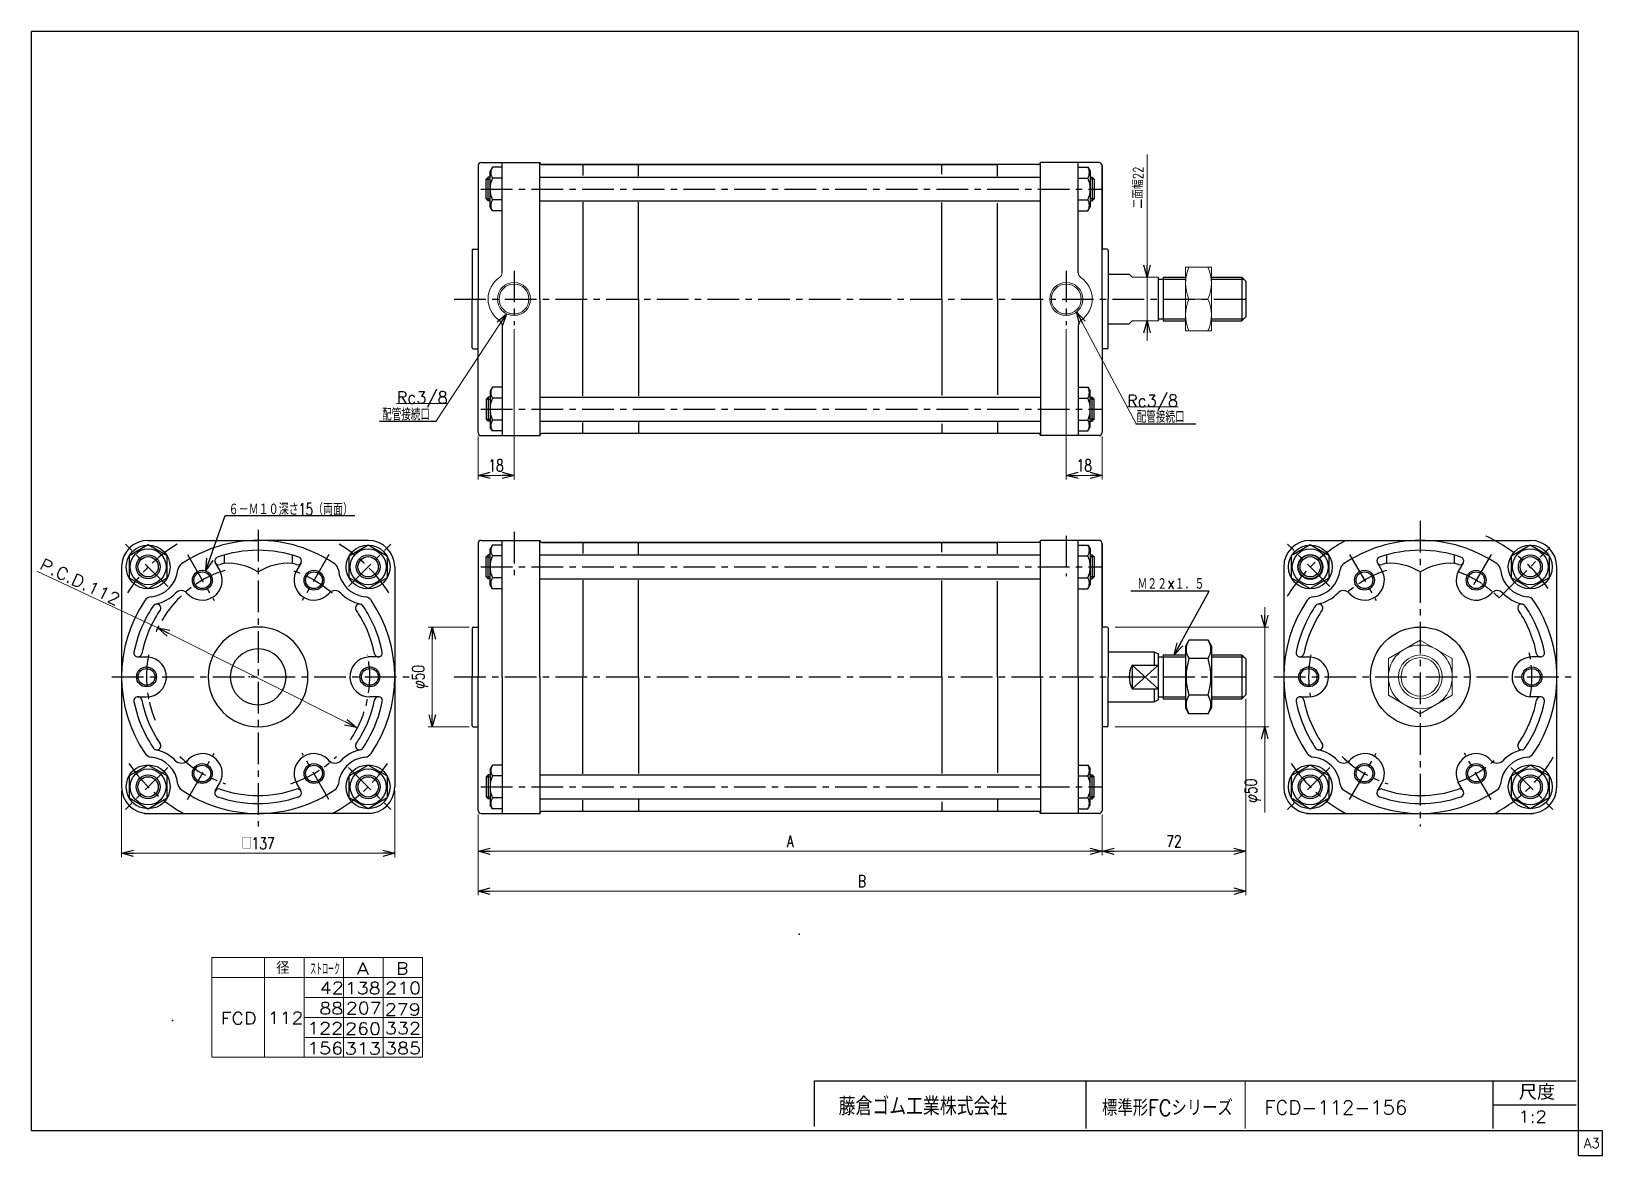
# Model space of a CAD drawing. Header units: millimetres. Extents: x -380 to 408, y -281 to 283.
import ezdxf
from ezdxf.enums import TextEntityAlignment as Align

# ---------------------------------------------------------------- set-up
doc = ezdxf.new("R2010")
doc.units = ezdxf.units.MM
doc.header["$LTSCALE"] = 0.5
doc.header["$PDSIZE"] = 1
doc.linetypes.add('CENTER', pattern=[50.8, 31.75, -6.35, 6.35, -6.35])
doc.layers.add('ZUWAKU', color=7, linetype='Continuous')
doc.styles.add('FdaStyle0', font='txt.shx', dxfattribs={"width": 0.75, "bigfont": 'bigfont'})
doc.dimstyles.new('DaDimRotatedStyle', dxfattribs={"dimtxt": 6, "dimasz": 6.000004, "dimexe": 2, "dimexo": 2, "dimgap": 2, "dimtad": 3, "dimdsep": 46, "dimtxsty": 'FdaStyle0', "dimblk1": 'OPEN30', "dimblk2": 'OPEN30', "dimsah": 1, "dimcen": 0.09, "dimclrd": 4, "dimclre": 4, "dimclrt": 4, "dimadec": 0, "dimazin": 2, "dimtfac": 1, "dimtdec": 4, "dimtmove": 0, "dimatfit": 0, "dimfxl": 1, "dimarcsym": 0})

msp = doc.modelspace()

# ---------------------------------------------------------------- texts
at = {"color": 4, "style": 'FdaStyle0'}
for s, height, width, p, p2 in [('配管接続口', 6, 0.666667, (-204.108, 87.819), (-180.108, 87.819)), ('配管接続口', 6, 0.666667, (174.34, 86.636), (198.34, 86.636)), ('６－Ｍ１０深さ15（両面）', 6, 0.684211, (-281.103, 40.238), (-218.703, 40.238)), ('Ｍ２２×１．５', 6, 0.666667, (174.716, 2.825), (208.316, 2.825)), ('   径', 6, 0.952381, (-274.593, -189.868), (-250.593, -189.868)), ('ストローク', 6, 0.416667, (-240.223, -190.371), (-225.223, -190.371)), ('標準形FCシリーズ', 8, 0.727273, (156.944, -261.052), (222.544, -261.052)), ('FCD-112-156', 7, 0.822989, (238.406, -260.377), (310.006, -260.377)), ('1:2', 6, 0.8, (365.693, -264.477), (380.093, -264.477))]:
    msp.add_text(s, height=height, dxfattribs=dict(at, width=width)).set_placement(p, p2, align=Align.FIT)
at = {"color": 4, "style": 'FdaStyle0', "width": 0.8}
msp.add_text('P.C.D.112', height=6, rotation=-25.543512, dxfattribs=at).set_placement((-376.401, 13.457), (-337.424, -5.171), align=Align.FIT)
at = {"color": 4, "style": 'FdaStyle0'}
for s, p, p2 in [('A', (-216.77, -190.124), (-210.77, -190.124)), ('B', (-196.973, -190.124), (-190.973, -190.124)), ('42', (-235.364, -199.776), (-223.364, -199.776)), ('138', (-222.823, -200.003), (-204.823, -200.003)), ('210', (-202.576, -199.911), (-184.576, -199.911)), ('88', (-235.621, -210.124), (-223.621, -210.124)), ('207', (-222.331, -209.979), (-204.331, -209.979)), ('279', (-202.745, -210.657), (-184.745, -210.657)), ('FCD', (-285.075, -215.124), (-267.075, -215.124)), ('112', (-261.616, -214.871), (-243.616, -214.871)), ('122', (-241.675, -220.124), (-223.675, -220.124)), ('260', (-222.677, -220.325), (-204.677, -220.325)), ('332', (-202.621, -220.124), (-184.621, -220.124)), ('156', (-241.675, -230.124), (-223.675, -230.124)), ('313', (-222.761, -230.325), (-204.761, -230.325)), ('385', (-202.621, -230.124), (-184.621, -230.124))]:
    msp.add_text(s, height=6, dxfattribs=at).set_placement(p, p2, align=Align.FIT)
at = {"layer": 'ZUWAKU', "color": 4, "style": 'FdaStyle0'}
for s, height, width, p, p2 in [('藤倉ゴム工業株式会社', 9, 0.652778, (24.849, -260.792), (109.449, -260.792)), ('尺度', 7.6, 0.749175, (366.053, -253.037), (384.213, -253.037))]:
    msp.add_text(s, height=height, dxfattribs=dict(at, width=width)).set_placement(p, p2, align=Align.FIT)
at = {"layer": 'ZUWAKU', "color": 7, "style": 'FdaStyle0', "width": 0.8}
msp.add_text('A3', height=5, dxfattribs=at).set_placement((398.615, -277.25), (406.615, -277.25), align=Align.FIT)

# ---------------------------------------------------------------- blocks, each defined once
blk = doc.blocks.new('_OPEN30')
at = {"color": 0, "linetype": 'ByBlock', "lineweight": -2}
for p, q in [((-1, 0.267949), (0, 0)), ((0, 0), (-1, -0.267949)), ((0, 0), (-1, 0))]:
    blk.add_line(p, q, dxfattribs=at)
blk = doc.blocks.new('DC_GROUP_Φ112_1')
at = {"color": 4, "linetype": 'Continuous', "lineweight": 25}
for p, q in [((200.54, -22.37), (198.83, -25.34)), ((210.11, -22.37), (200.54, -22.37)), ((210.11, -22.37), (211.83, -25.34)), ((198.83, -25.34), (198.83, -56.34)), ((211.83, -25.34), (211.83, -56.34)), ((210.11, -31.6), (200.54, -31.6)), ((210.11, -50.08), (200.54, -50.08)), ((200.54, -59.32), (198.83, -56.34)), ((210.11, -59.32), (200.54, -59.32)), ((210.11, -59.32), (211.83, -56.34))]:
    blk.add_line(p, q, dxfattribs=at)
for centre, radius, start, end in [((207.29, -26.98), 8.18, 145.61111, 214.38889), ((203.36, -26.98), 8.18, 325.61111, 34.38889), ((229.69, -40.84), 30.57, 162.41111, 197.58889), ((180.97, -40.84), 30.57, 342.41112, 17.5889), ((207.29, -54.7), 8.18, 145.61111, 214.38889), ((203.36, -54.7), 8.18, 325.61111, 34.38889)]:
    blk.add_arc(centre, radius, start, end, dxfattribs=at)
blk = doc.blocks.new('DC_GROUP_Φ112_2')
at = {"color": 4, "linetype": 'Continuous', "lineweight": 25}
for p, q in [((-321.47, 25.37), (-330.97, 19.89)), ((-311.97, 19.89), (-321.47, 25.37)), ((-330.97, 19.89), (-330.97, 8.92)), ((-311.97, 8.92), (-311.97, 19.89)), ((-330.97, 8.92), (-321.47, 3.43)), ((-321.47, 3.43), (-311.97, 8.92))]:
    blk.add_line(p, q, dxfattribs=at)
for radius in [9, 6, 5.1]:
    blk.add_circle((-321.47, 14.4), radius, dxfattribs=at)
blk = doc.blocks.new('DC_GROUP_Φ112_3')
at = {"color": 4, "linetype": 'Continuous', "lineweight": 25}
for p, q in [((-220.61, 19.89), (-211.11, 25.37)), ((-211.11, 25.37), (-201.61, 19.89)), ((-220.61, 8.92), (-220.61, 19.89)), ((-201.61, 19.89), (-201.61, 8.92)), ((-211.11, 3.43), (-220.61, 8.92)), ((-201.61, 8.92), (-211.11, 3.43))]:
    blk.add_line(p, q, dxfattribs=at)
for radius in [9, 6, 5.1]:
    blk.add_circle((-211.11, 14.4), radius, dxfattribs=at)
blk = doc.blocks.new('DC_GROUP_Φ112_4')
at = {"color": 4, "linetype": 'Continuous', "lineweight": 25}
for p, q in [((-148.83, 25.33), (-149.96, 23.36)), ((-143.96, 25.33), (-148.83, 25.33)), ((-149.96, 5.36), (-149.96, 23.36)), ((-143.96, 19.84), (-148.83, 19.84)), ((-143.96, 8.87), (-148.83, 8.87)), ((-148.83, 3.39), (-149.96, 5.36)), ((-143.96, 3.39), (-148.83, 3.39))]:
    blk.add_line(p, q, dxfattribs=at)
for centre, radius, start, end in [((-144.08, 22.59), 5.48, 150.00001, 209.99999), ((-136.17, 14.36), 13.8, 156.57346, 203.42654), ((-144.08, 6.13), 5.48, 150.00001, 209.99999)]:
    blk.add_arc(centre, radius, start, end, dxfattribs=at)
blk = doc.blocks.new('DC_GROUP_Φ112_5')
at = {"color": 4, "linetype": 'Continuous', "lineweight": 25}
for p, q in [((145.04, 25.33), (149.9, 25.33)), ((149.9, 25.33), (151.04, 23.36)), ((145.04, 19.84), (149.9, 19.84)), ((151.04, 23.36), (151.04, 5.36)), ((145.04, 8.87), (149.9, 8.87)), ((145.04, 3.39), (149.9, 3.39)), ((149.9, 3.39), (151.04, 5.36))]:
    blk.add_line(p, q, dxfattribs=at)
for centre, radius, start, end in [((145.15, 22.59), 5.48, 330.00001, 29.99999), ((137.24, 14.36), 13.8, 336.57346, 23.42654), ((145.15, 6.13), 5.48, 330.00001, 29.99999)]:
    blk.add_arc(centre, radius, start, end, dxfattribs=at)
blk = doc.blocks.new('DC_GROUP_Φ112_6')
at = {"color": 4, "linetype": 'Continuous', "lineweight": 25}
for p, q in [((-148.83, 104.5), (-149.96, 102.53)), ((-149.96, 102.53), (-149.96, 84.53)), ((-143.96, 104.5), (-148.83, 104.5)), ((-143.96, 99.01), (-148.83, 99.01)), ((-143.96, 88.04), (-148.83, 88.04)), ((-148.83, 82.56), (-149.96, 84.53)), ((-143.96, 82.56), (-148.83, 82.56))]:
    blk.add_line(p, q, dxfattribs=at)
for centre, radius, start, end in [((-144.08, 101.76), 5.48, 150.00001, 209.99999), ((-136.17, 93.53), 13.8, 156.57346, 203.42654), ((-144.08, 85.3), 5.48, 150.00001, 209.99999)]:
    blk.add_arc(centre, radius, start, end, dxfattribs=at)
blk = doc.blocks.new('DC_GROUP_Φ112_7')
at = {"color": 4, "linetype": 'Continuous', "lineweight": 25}
for p, q in [((145.04, 104.5), (149.9, 104.5)), ((149.9, 104.5), (151.04, 102.53)), ((151.04, 84.53), (151.04, 102.53)), ((145.04, 99.01), (149.9, 99.01)), ((145.04, 88.04), (149.9, 88.04)), ((145.04, 82.56), (149.9, 82.56)), ((149.9, 82.56), (151.04, 84.53))]:
    blk.add_line(p, q, dxfattribs=at)
for centre, radius, start, end in [((145.15, 101.76), 5.48, 330.00001, 29.99999), ((137.24, 93.53), 13.8, 336.57346, 23.42654), ((145.15, 85.3), 5.48, 330.00001, 29.99999)]:
    blk.add_arc(centre, radius, start, end, dxfattribs=at)
blk = doc.blocks.new('DC_GROUP_Φ112_8')
at = {"color": 4, "linetype": 'Continuous', "lineweight": 25}
for p, q in [((-148.83, 214.9), (-149.96, 212.93)), ((-149.96, 194.93), (-149.96, 212.93)), ((-143.96, 214.9), (-148.83, 214.9)), ((-143.96, 209.41), (-148.83, 209.41)), ((-143.96, 198.44), (-148.83, 198.44)), ((-148.83, 192.96), (-149.96, 194.93)), ((-143.96, 192.96), (-148.83, 192.96))]:
    blk.add_line(p, q, dxfattribs=at)
for centre, radius, start, end in [((-144.08, 212.16), 5.48, 150.00001, 209.99999), ((-136.17, 203.93), 13.8, 156.57346, 203.42654), ((-144.08, 195.7), 5.48, 150.00001, 209.99999)]:
    blk.add_arc(centre, radius, start, end, dxfattribs=at)
blk = doc.blocks.new('DC_GROUP_Φ112_9')
at = {"color": 4, "linetype": 'Continuous', "lineweight": 25}
for p, q in [((145.04, 214.9), (149.9, 214.9)), ((149.9, 214.9), (151.04, 212.93)), ((151.04, 212.93), (151.04, 194.93)), ((145.04, 209.41), (149.9, 209.41)), ((145.04, 198.44), (149.9, 198.44)), ((145.04, 192.96), (149.9, 192.96)), ((149.9, 192.96), (151.04, 194.93))]:
    blk.add_line(p, q, dxfattribs=at)
for centre, radius, start, end in [((145.15, 212.16), 5.48, 330.00001, 29.99999), ((137.24, 203.93), 13.8, 336.57346, 23.42654), ((145.15, 195.7), 5.48, 330.00001, 29.99999)]:
    blk.add_arc(centre, radius, start, end, dxfattribs=at)
blk = doc.blocks.new('*D10')
at = {"color": 4, "linetype": 'Continuous', "lineweight": 13}
for p, q in [((-160.46, -15.84), (-180.96, -15.84)), ((-178.96, -65.84), (-178.96, -15.84)), ((-160.46, -65.84), (-180.96, -65.84))]:
    blk.add_line(p, q, dxfattribs=at)
at = {"color": 4, "xscale": 6.000005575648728, "yscale": 5.999978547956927}
for p, rotation in [((-178.96, -15.84), 90), ((-178.96, -65.84), 270)]:
    blk.add_blockref('_OPEN30', p, dxfattribs=dict(at, rotation=rotation))
at = {"color": 4, "insert": (-180.96, -40.84), "char_height": 6, "width": 25.5, "attachment_point": 8, "rotation": 90, "style": 'FdaStyle0'}
blk.add_mtext('\\T1.00;φ50', dxfattribs=at)
blk = doc.blocks.new('DC_GROUP_Φ112_10')
at = {"color": 4, "linetype": 'Continuous', "lineweight": 13}
for p, q in [((316.57, -22.37), (300.57, -31.6)), ((332.57, -31.6), (316.57, -22.37)), ((300.57, -31.6), (300.57, -50.08)), ((332.57, -50.08), (332.57, -31.6)), ((300.57, -50.08), (316.57, -59.32)), ((316.57, -59.32), (332.57, -50.08))]:
    blk.add_line(p, q, dxfattribs=at)
for radius in [16, 11, 9.65]:
    blk.add_circle((316.57, -40.84), radius, dxfattribs=at)
blk = doc.blocks.new('DC_GROUP_Φ112_11')
at = {"color": 4, "linetype": 'Continuous', "lineweight": 25}
for p, q in [((261.39, 25.37), (251.89, 19.89)), ((270.89, 19.89), (261.39, 25.37)), ((251.89, 19.89), (251.89, 8.92)), ((270.89, 8.92), (270.89, 19.89)), ((251.89, 8.92), (261.39, 3.43)), ((261.39, 3.43), (270.89, 8.92))]:
    blk.add_line(p, q, dxfattribs=at)
for radius in [9, 6, 5.1]:
    blk.add_circle((261.39, 14.4), radius, dxfattribs=at)
blk = doc.blocks.new('DC_GROUP_Φ112_12')
at = {"color": 4, "linetype": 'Continuous', "lineweight": 25}
for p, q in [((362.25, 19.89), (371.75, 25.37)), ((371.75, 25.37), (381.25, 19.89)), ((362.25, 8.92), (362.25, 19.89)), ((381.25, 19.89), (381.25, 8.92)), ((371.75, 3.43), (362.25, 8.92)), ((381.25, 8.92), (371.75, 3.43))]:
    blk.add_line(p, q, dxfattribs=at)
for radius in [9, 6, 5.1]:
    blk.add_circle((371.75, 14.4), radius, dxfattribs=at)
blk = doc.blocks.new('DC_GROUP_Φ112_13')
at = {"color": 4, "linetype": 'Continuous', "lineweight": 13}
for p, q in [((211.83, 164.73), (198.83, 164.73)), ((198.83, 164.73), (198.83, 132.73)), ((211.83, 132.73), (211.83, 164.73)), ((200.56, 148.73), (210.09, 148.73)), ((198.83, 132.73), (211.83, 132.73))]:
    blk.add_line(p, q, dxfattribs=at)
for centre, start, end in [((218.24, 156.73), 155.65379, 204.34621), ((192.41, 156.73), 335.65379, 24.34621), ((218.24, 140.73), 155.65379, 204.34621), ((192.41, 140.73), 335.65379, 24.34621)]:
    blk.add_arc(centre, 19.41, start, end, dxfattribs=at)
blk = doc.blocks.new('DA_IMAGEDIMGROUP_1')
at = {"color": 4, "linetype": 'Continuous', "lineweight": 13}
for p, q in [((179.56, 221.19), (179.56, 159.73)), ((179.56, 137.73), (179.56, 159.73)), ((179.56, 127.73), (179.56, 137.73))]:
    blk.add_line(p, q, dxfattribs=at)
at = {"color": 4, "xscale": 6.000005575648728, "yscale": 5.999978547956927}
for p, rotation in [((179.56, 159.73), 270), ((179.56, 137.73), 90)]:
    blk.add_blockref('_OPEN30', p, dxfattribs=dict(at, rotation=rotation))
at = {"color": 4, "insert": (177.56, 194.19), "char_height": 5, "width": 31.25, "attachment_point": 7, "rotation": 90, "style": 'FdaStyle0'}
blk.add_mtext('\\T1.00;二面幅22', dxfattribs=at)
blk = doc.blocks.new('*D16')
at = {"color": 4, "linetype": 'Continuous', "lineweight": 13}
for p, q in [((139.04, 133.68), (139.04, 58.23)), ((157.04, 79.73), (157.04, 58.23)), ((139.04, 60.23), (157.04, 60.23))]:
    blk.add_line(p, q, dxfattribs=at)
at = {"color": 4, "xscale": 6.000005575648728, "yscale": 5.999978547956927}
for p, rotation in [((139.04, 60.23), 180), ((157.04, 60.23), 360)]:
    blk.add_blockref('_OPEN30', p, dxfattribs=dict(at, rotation=rotation))
at = {"color": 4, "insert": (148.04, 62.23), "char_height": 6, "width": 19.5, "attachment_point": 8, "style": 'FdaStyle0'}
blk.add_mtext('\\T1.00;18', dxfattribs=at)
blk = doc.blocks.new('*D17')
at = {"color": 4, "linetype": 'Continuous', "lineweight": 13}
for p, q in [((-137.96, 133.68), (-137.96, 58.23)), ((-155.96, 79.73), (-155.96, 58.23)), ((-155.96, 60.23), (-137.96, 60.23))]:
    blk.add_line(p, q, dxfattribs=at)
at = {"color": 4, "xscale": 6.000005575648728, "yscale": 5.999978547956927}
for p, rotation in [((-155.96, 60.23), 180), ((-137.96, 60.23), 360)]:
    blk.add_blockref('_OPEN30', p, dxfattribs=dict(at, rotation=rotation))
at = {"color": 4, "insert": (-146.96, 62.23), "char_height": 6, "width": 19.5, "attachment_point": 8, "style": 'FdaStyle0'}
blk.add_mtext('\\T1.00;18', dxfattribs=at)
blk = doc.blocks.new('DC_GROUP_Φ112_14')
at = {"color": 4, "linetype": 'Continuous', "lineweight": 13}
for p, q in [((-141.77, 141.36), (-177.14, 87.22)), ((-171.22, 96.29), (-196.82, 96.29))]:
    blk.add_line(p, q, dxfattribs=at)
at = {"color": 4, "xscale": 6.000005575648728, "yscale": 5.999978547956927, "rotation": 56.84346816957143}
blk.add_blockref('_OPEN30', (-141.77, 141.36), dxfattribs=at)
at = {"color": 4, "style": 'FdaStyle0', "width": 0.810127}
blk.add_text('Rc3/8', height=6, dxfattribs=at).set_placement((-196.82, 96.29), (-171.22, 96.29), align=Align.FIT)
blk = doc.blocks.new('DC_GROUP_Φ112_15')
at = {"color": 4, "linetype": 'Continuous', "lineweight": 13}
for p, q in [((144.22, 142.25), (174.03, 86.13)), ((169.47, 94.71), (195.07, 94.71))]:
    blk.add_line(p, q, dxfattribs=at)
at = {"color": 4, "xscale": 6.000005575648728, "yscale": 5.999978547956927, "rotation": 117.9795666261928}
blk.add_blockref('_OPEN30', (144.22, 142.25), dxfattribs=at)
at = {"color": 4, "style": 'FdaStyle0', "width": 0.810127}
blk.add_text('Rc3/8', height=6, dxfattribs=at).set_placement((169.47, 94.71), (195.07, 94.71), align=Align.FIT)
blk = doc.blocks.new('DC_GROUP_Φ112_16')
at = {"color": 4, "linetype": 'Continuous', "lineweight": 25}
for p, q in [((-148.83, -85.07), (-149.96, -87.04)), ((-143.96, -85.07), (-148.83, -85.07)), ((-149.96, -87.04), (-149.96, -105.04)), ((-143.96, -90.56), (-148.83, -90.56)), ((-143.96, -101.53), (-148.83, -101.53)), ((-148.83, -107.01), (-149.96, -105.04)), ((-143.96, -107.01), (-148.83, -107.01))]:
    blk.add_line(p, q, dxfattribs=at)
for centre, radius, start, end in [((-144.08, -87.81), 5.48, 150.00001, 209.99999), ((-136.17, -96.04), 13.8, 156.57346, 203.42654), ((-144.08, -104.27), 5.48, 150.00001, 209.99999)]:
    blk.add_arc(centre, radius, start, end, dxfattribs=at)
blk = doc.blocks.new('DC_GROUP_Φ112_17')
at = {"color": 4, "linetype": 'Continuous', "lineweight": 25}
for p, q in [((145.04, -85.07), (149.9, -85.07)), ((149.9, -85.07), (151.04, -87.04)), ((145.04, -90.56), (149.9, -90.56)), ((151.04, -105.04), (151.04, -87.04)), ((145.04, -101.53), (149.9, -101.53)), ((145.04, -107.01), (149.9, -107.01)), ((149.9, -107.01), (151.04, -105.04))]:
    blk.add_line(p, q, dxfattribs=at)
for centre, radius, start, end in [((145.15, -87.81), 5.48, 330.00001, 29.99999), ((137.24, -96.04), 13.8, 336.57346, 23.42654), ((145.15, -104.27), 5.48, 330.00001, 29.99999)]:
    blk.add_arc(centre, radius, start, end, dxfattribs=at)
blk = doc.blocks.new('DC_GROUP_Φ112_18')
at = {"color": 4, "linetype": 'Continuous', "lineweight": 25}
for p, q in [((-321.49, -85.06), (-330.99, -90.54)), ((-311.99, -90.54), (-321.49, -85.06)), ((-330.99, -90.54), (-330.99, -101.51)), ((-311.99, -101.51), (-311.99, -90.54)), ((-330.99, -101.51), (-321.49, -107)), ((-321.49, -107), (-311.99, -101.51))]:
    blk.add_line(p, q, dxfattribs=at)
for radius in [9, 6, 5.1]:
    blk.add_circle((-321.49, -96.03), radius, dxfattribs=at)
blk = doc.blocks.new('DC_GROUP_Φ112_19')
at = {"color": 4, "linetype": 'Continuous', "lineweight": 25}
for p, q in [((-220.59, -90.54), (-211.09, -85.06)), ((-211.09, -85.06), (-201.59, -90.54)), ((-220.59, -101.51), (-220.59, -90.54)), ((-201.59, -90.54), (-201.59, -101.51)), ((-211.09, -107), (-220.59, -101.51)), ((-201.59, -101.51), (-211.09, -107))]:
    blk.add_line(p, q, dxfattribs=at)
for radius in [9, 6, 5.1]:
    blk.add_circle((-211.09, -96.03), radius, dxfattribs=at)
blk = doc.blocks.new('*D24')
at = {"color": 4, "linetype": 'Continuous', "lineweight": 13}
for p, q in [((-334.79, -97.99), (-334.79, -131.34)), ((-197.79, -97.99), (-197.79, -131.34)), ((-334.79, -129.34), (-197.79, -129.34))]:
    blk.add_line(p, q, dxfattribs=at)
at = {"color": 4, "xscale": 6.000005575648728, "yscale": 5.999978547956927}
for p, rotation in [((-334.79, -129.34), 180), ((-197.79, -129.34), 360)]:
    blk.add_blockref('_OPEN30', p, dxfattribs=dict(at, rotation=rotation))
at = {"color": 4, "insert": (-266.29, -127.34), "char_height": 6, "width": 31.5, "attachment_point": 8, "style": 'FdaStyle0'}
blk.add_mtext('\\T1.00;□137', dxfattribs=at)
blk = doc.blocks.new('DA_IMAGEDIMGROUP_2')
at = {"color": 4, "linetype": 'Continuous', "lineweight": 13}
for p, q in [((238.58, -5.84), (238.58, -15.84)), ((163.54, -15.84), (240.58, -15.84)), ((238.58, -65.84), (238.58, -15.84)), ((163.54, -65.84), (240.58, -65.84)), ((238.58, -108.95), (238.58, -65.84))]:
    blk.add_line(p, q, dxfattribs=at)
at = {"color": 4, "xscale": 6.000005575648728, "yscale": 5.999978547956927}
for p, rotation in [((238.58, -15.84), 270), ((238.58, -65.84), 90)]:
    blk.add_blockref('_OPEN30', p, dxfattribs=dict(at, rotation=rotation))
at = {"color": 4, "insert": (236.58, -91.95), "char_height": 6, "width": 25.5, "attachment_point": 9, "rotation": 90, "style": 'FdaStyle0'}
blk.add_mtext('\\T1.00;φ50', dxfattribs=at)
blk = doc.blocks.new('*D26')
at = {"color": 4, "linetype": 'Continuous', "lineweight": 13}
for p, q in [((-155.96, -109.84), (-155.96, -130.34)), ((157.04, -109.84), (157.04, -130.34)), ((-155.96, -128.34), (157.04, -128.34))]:
    blk.add_line(p, q, dxfattribs=at)
at = {"color": 4, "xscale": 6.000005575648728, "yscale": 5.999978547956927}
for p, rotation in [((-155.96, -128.34), 180), ((157.04, -128.34), 360)]:
    blk.add_blockref('_OPEN30', p, dxfattribs=dict(at, rotation=rotation))
at = {"color": 4, "insert": (0.54, -126.34), "char_height": 6, "width": 15, "attachment_point": 8, "style": 'FdaStyle0'}
blk.add_mtext('\\T1.00;A', dxfattribs=at)
blk = doc.blocks.new('*D27')
at = {"color": 4, "linetype": 'Continuous', "lineweight": 13}
for p, q in [((229.04, -51.84), (229.04, -130.34)), ((157.04, -109.84), (157.04, -130.34)), ((157.04, -128.34), (229.04, -128.34))]:
    blk.add_line(p, q, dxfattribs=at)
at = {"color": 4, "xscale": 6.000005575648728, "yscale": 5.999978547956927}
for p, rotation in [((157.04, -128.34), 180), ((229.04, -128.34), 360)]:
    blk.add_blockref('_OPEN30', p, dxfattribs=dict(at, rotation=rotation))
at = {"color": 4, "insert": (193.04, -126.34), "char_height": 6, "width": 19.5, "attachment_point": 8, "style": 'FdaStyle0'}
blk.add_mtext('\\T1.00;72', dxfattribs=at)
blk = doc.blocks.new('*D28')
at = {"color": 4, "linetype": 'Continuous', "lineweight": 13}
for p, q in [((229.04, -51.84), (229.04, -150.34)), ((-155.96, -109.84), (-155.96, -150.34)), ((-155.96, -148.34), (229.04, -148.34))]:
    blk.add_line(p, q, dxfattribs=at)
at = {"color": 4, "xscale": 6.000005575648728, "yscale": 5.999978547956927}
for p, rotation in [((-155.96, -148.34), 180), ((229.04, -148.34), 360)]:
    blk.add_blockref('_OPEN30', p, dxfattribs=dict(at, rotation=rotation))
at = {"color": 4, "insert": (36.54, -146.34), "char_height": 6, "width": 13.5, "attachment_point": 8, "style": 'FdaStyle0'}
blk.add_mtext('\\T1.00;B', dxfattribs=at)
blk = doc.blocks.new('DC_GROUP_Φ112_20')
at = {"color": 4, "linetype": 'Continuous', "lineweight": 25}
for p, q in [((261.37, -85.06), (251.87, -90.54)), ((270.87, -90.54), (261.37, -85.06)), ((251.87, -90.54), (251.87, -101.51)), ((270.87, -101.51), (270.87, -90.54)), ((251.87, -101.51), (261.37, -107)), ((261.37, -107), (270.87, -101.51))]:
    blk.add_line(p, q, dxfattribs=at)
for radius in [9, 6, 5.1]:
    blk.add_circle((261.37, -96.03), radius, dxfattribs=at)
blk = doc.blocks.new('DC_GROUP_Φ112_21')
at = {"color": 4, "linetype": 'Continuous', "lineweight": 25}
for p, q in [((362.27, -90.54), (371.77, -85.06)), ((371.77, -85.06), (381.27, -90.54)), ((362.27, -101.51), (362.27, -90.54)), ((381.27, -90.54), (381.27, -101.51)), ((371.77, -107), (362.27, -101.51)), ((381.27, -101.51), (371.77, -107))]:
    blk.add_line(p, q, dxfattribs=at)
for radius in [9, 6, 5.1]:
    blk.add_circle((371.77, -96.03), radius, dxfattribs=at)

# ---------------------------------------------------------------- dimensions: what is measured, and where the dimension line sits
at = {"linetype": 'Continuous', "lineweight": 13}
for base, p1, p2, picture, middle in [((-137.964, 60.229), (-155.964, 81.729), (-137.964, 135.681), '*D17', (-146.964, 60.229)), ((157.036, 60.229), (139.036, 135.681), (157.036, 81.729), '*D16', (148.036, 60.229)), ((229.036, -128.34), (157.036, -107.84), (229.036, -49.84), '*D27', (193.036, -128.34))]:
    dim = msp.add_linear_dim(base=base, p1=p1, p2=p2, dimstyle='DaDimRotatedStyle', override={"dimtxt": 6, "dimasz": 6.000004, "dimexe": 2, "dimexo": 2, "dimgap": 2, "dimtad": 3, "dimtih": 0, "dimtoh": 0, "dimdec": 2, "dimzin": 8, "dimtxsty": 'FdaStyle0', "dimblk1": 'OPEN30', "dimblk2": 'OPEN30', "dimsah": 1, "dimclrd": 4, "dimclre": 4, "dimclrt": 4, "dimazin": 2, "dimtofl": 1, "dimatfit": 0, "dimtolj": 0, "dimtzin": 8}, dxfattribs=at)
    dim.commit()
    dim.dimension.update_dxf_attribs({"geometry": picture, "text_midpoint": middle})
dim = msp.add_linear_dim(base=(-178.964, -15.84), p1=(-158.464, -65.84), p2=(-158.464, -15.84), angle=90, text='φ<>', dimstyle='DaDimRotatedStyle', override={"dimtxt": 6, "dimasz": 6.000004, "dimexe": 2, "dimexo": 2, "dimgap": 2, "dimtad": 3, "dimtih": 0, "dimtoh": 0, "dimdec": 2, "dimzin": 8, "dimtxsty": 'FdaStyle0', "dimblk1": 'OPEN30', "dimblk2": 'OPEN30', "dimsah": 1, "dimclrd": 4, "dimclre": 4, "dimclrt": 4, "dimazin": 2, "dimtofl": 1, "dimatfit": 0, "dimtolj": 0, "dimtzin": 8}, dxfattribs=at)
dim.commit()
dim.dimension.update_dxf_attribs({"geometry": '*D10', "text_midpoint": (-178.964, -40.84)})
for base, p1, p2, text, picture, middle in [((229.036, -148.34), (-155.964, -107.84), (229.036, -49.84), 'B', '*D28', (36.536, -148.34)), ((-197.791, -129.34), (-334.791, -95.995), (-197.791, -95.995), '□<>', '*D24', (-266.291, -129.34)), ((157.036, -128.34), (-155.964, -107.84), (157.036, -107.84), 'A', '*D26', (0.536, -128.34))]:
    dim = msp.add_linear_dim(base=base, p1=p1, p2=p2, text=text, dimstyle='DaDimRotatedStyle', override={"dimtxt": 6, "dimasz": 6.000004, "dimexe": 2, "dimexo": 2, "dimgap": 2, "dimtad": 3, "dimtih": 0, "dimtoh": 0, "dimdec": 2, "dimzin": 8, "dimtxsty": 'FdaStyle0', "dimblk1": 'OPEN30', "dimblk2": 'OPEN30', "dimsah": 1, "dimclrd": 4, "dimclre": 4, "dimclrt": 4, "dimazin": 2, "dimtofl": 1, "dimatfit": 0, "dimtolj": 0, "dimtzin": 8}, dxfattribs=at)
    dim.commit()
    dim.dimension.update_dxf_attribs({"geometry": picture, "text_midpoint": middle})

# ---------------------------------------------------------------- linework, layer by layer
at = {"color": 4, "linetype": 'Continuous', "lineweight": 25}
for p, q in [((-155.964, 215.729), (-155.964, 173.729)), ((-155.964, 215.729), (-155.964, 148.729)), ((-154.464, 217.229), (-124.808, 217.229)), ((-154.464, 217.229), (-124.808, 217.229)), ((-143.964, 161.957), (-143.964, 217.229)), ((-124.964, 148.729), (-124.964, 217.229)), ((-123.964, 216.229), (104.536, 216.229)), ((87.73, 216.229), (-123.964, 216.229)), ((-103.464, 216.229), (-103.464, 210.629)), ((-75.464, 210.345), (-75.464, 216.229)), ((76.536, 211.359), (76.536, 216.229)), ((126.036, 216.229), (79.667, 216.229)), ((125.036, 216.229), (104.536, 216.229)), ((104.536, 210.458), (104.536, 216.229)), ((155.536, 217.229), (126.036, 217.229)), ((155.536, 217.229), (126.036, 217.229)), ((126.036, 148.729), (126.036, 217.229)), ((145.036, 161.957), (145.036, 217.229)), ((157.036, 215.729), (157.036, 173.729)), ((157.036, 148.729), (157.036, 215.729)), ((-151.964, 208.929), (-150.964, 209.929)), ((-151.964, 198.929), (-151.964, 208.929)), ((-151.964, 208.929), (-149.964, 208.929)), ((-149.964, 209.929), (-150.964, 209.929)), ((-150.964, 197.929), (-150.964, 209.929)), ((-124.964, 209.929), (126.036, 209.929)), ((151.036, 209.929), (152.036, 209.929)), ((153.036, 208.929), (151.036, 208.929)), ((153.036, 208.929), (152.036, 209.929)), ((152.036, 209.929), (152.036, 197.929)), ((153.036, 208.929), (153.036, 198.929)), ((-151.964, 198.929), (-150.964, 197.929)), ((-151.964, 198.929), (-149.964, 198.929)), ((-149.964, 197.929), (-150.964, 197.929)), ((-124.964, 197.929), (126.036, 197.929)), ((-103.464, 197.304), (-103.464, 148.729)), ((-75.464, 148.729), (-75.464, 197.272)), ((76.536, 148.729), (76.536, 197.172)), ((153.036, 198.929), (151.036, 198.929)), ((151.036, 197.929), (152.036, 197.929)), ((153.036, 198.929), (152.036, 197.929)), ((104.536, 148.729), (104.536, 196.816)), ((-158.464, 173.729), (-155.964, 173.729)), ((-158.464, 173.729), (-155.964, 173.729)), ((159.536, 173.729), (157.036, 173.729)), ((159.536, 173.729), (157.036, 173.729)), ((-158.964, 173.229), (-158.964, 148.729)), ((-158.964, 173.229), (-158.964, 148.729)), ((160.036, 173.229), (160.036, 161.229)), ((160.036, 173.229), (160.036, 148.729)), ((160.036, 161.229), (170.605, 161.229)), ((185.036, 159.729), (185.036, 137.729)), ((185.036, 158.729), (187.536, 158.729)), ((187.536, 159.729), (198.827, 159.729)), ((187.536, 159.729), (187.536, 137.729)), ((187.536, 158.729), (198.827, 158.729)), ((211.827, 159.729), (227.036, 159.729)), ((211.827, 158.729), (228.036, 158.729)), ((227.036, 159.729), (229.036, 157.729)), ((227.036, 159.729), (227.036, 137.729)), ((229.036, 157.729), (229.036, 139.729)), ((-158.964, 124.229), (-158.964, 148.729)), ((-155.964, 81.729), (-155.964, 148.729)), ((-124.964, 148.729), (-124.964, 80.229)), ((-103.464, 100.153), (-103.464, 148.729)), ((-75.464, 148.729), (-75.464, 100.185)), ((76.536, 148.729), (76.536, 100.286)), ((104.536, 148.729), (104.536, 100.641)), ((126.036, 148.729), (126.036, 80.229)), ((157.036, 148.729), (157.036, 81.729)), ((160.036, 124.229), (160.036, 148.729)), ((-143.964, 135.5), (-143.964, 80.229)), ((145.036, 135.5), (145.036, 80.229)), ((160.036, 136.229), (170.605, 136.229)), ((185.036, 138.729), (187.536, 138.729)), ((187.536, 138.729), (198.827, 138.729)), ((187.536, 137.729), (198.827, 137.729)), ((211.827, 138.729), (228.036, 138.729)), ((211.827, 137.729), (227.036, 137.729)), ((227.036, 137.729), (229.036, 139.729)), ((-158.464, 123.729), (-155.964, 123.729)), ((159.536, 123.729), (157.036, 123.729)), ((-151.964, 98.529), (-150.964, 99.529)), ((-151.964, 98.529), (-151.964, 88.529)), ((-151.964, 98.529), (-149.964, 98.529)), ((-149.964, 99.529), (-150.964, 99.529)), ((-150.964, 99.529), (-150.964, 87.529)), ((-124.964, 99.529), (126.036, 99.529)), ((151.036, 99.529), (152.036, 99.529)), ((153.036, 98.529), (151.036, 98.529)), ((153.036, 98.529), (152.036, 99.529)), ((152.036, 87.529), (152.036, 99.529)), ((153.036, 88.529), (153.036, 98.529)), ((-177.144, 87.219), (-205.426, 87.219)), ((-151.964, 88.529), (-150.964, 87.529)), ((-151.964, 88.529), (-149.964, 88.529)), ((-149.964, 87.529), (-150.964, 87.529)), ((-124.964, 87.529), (126.036, 87.529)), ((-103.464, 81.229), (-103.464, 86.828)), ((-75.464, 87.112), (-75.464, 81.229)), ((104.536, 86.999), (104.536, 81.229)), ((153.036, 88.529), (151.036, 88.529)), ((151.036, 87.529), (152.036, 87.529)), ((153.036, 88.529), (152.036, 87.529)), ((-154.464, 80.229), (-124.808, 80.229)), ((87.73, 81.229), (-123.964, 81.229)), ((76.536, 86.098), (76.536, 81.229)), ((126.036, 81.229), (79.667, 81.229)), ((155.536, 80.229), (126.036, 80.229)), ((204.074, 86.036), (173.849, 86.036)), ((-292.542, 12.473), (-282.813, 40.138)), ((-282.813, 40.138), (-217.786, 40.138)), ((-321.491, 27.66), (-266.291, 27.66)), ((-211.091, 27.66), (-266.291, 27.66)), ((-155.964, 26.76), (-155.964, -15.84)), ((-155.964, 26.16), (-155.964, -40.84)), ((-154.464, 27.66), (-124.808, 27.66)), ((-154.464, 27.66), (-124.808, 27.66)), ((-143.964, -40.84), (-143.964, 27.66)), ((-124.964, -40.84), (-124.964, 27.66)), ((-123.964, 26.66), (104.536, 26.66)), ((87.73, 26.66), (-123.964, 26.66)), ((-103.464, 26.66), (-103.464, 21.06)), ((-75.464, 20.776), (-75.464, 26.66)), ((76.536, 21.79), (76.536, 26.66)), ((126.036, 26.66), (79.667, 26.66)), ((125.036, 26.66), (104.536, 26.66)), ((104.536, 20.889), (104.536, 26.66)), ((155.536, 27.66), (126.036, 27.66)), ((155.536, 27.66), (126.036, 27.66)), ((126.036, -40.84), (126.036, 27.66)), ((145.036, -40.84), (145.036, 27.66)), ((157.036, 26.16), (157.036, -15.84)), ((157.036, -40.84), (157.036, 26.16)), ((261.372, 27.66), (371.772, 27.66)), ((-287.789, 16.397), (-285.184, 11.884)), ((-283.291, 20.342), (-283.291, 16.119)), ((-249.291, 20.342), (-249.291, 16.119)), ((-244.792, 16.397), (-247.397, 11.884)), ((-151.964, 19.36), (-150.964, 20.36)), ((-151.964, 9.36), (-151.964, 19.36)), ((-151.964, 19.36), (-149.964, 19.36)), ((-149.964, 20.36), (-150.964, 20.36)), ((-150.964, 8.36), (-150.964, 20.36)), ((-124.964, 20.36), (126.036, 20.36)), ((151.036, 20.36), (152.036, 20.36)), ((153.036, 19.36), (151.036, 19.36)), ((153.036, 19.36), (152.036, 20.36)), ((152.036, 20.36), (152.036, 8.36)), ((153.036, 19.36), (153.036, 9.36)), ((295.073, 16.397), (297.678, 11.884)), ((299.572, 20.342), (299.572, 16.119)), ((333.572, 20.342), (333.572, 16.119)), ((338.07, 16.397), (335.911, 12.657)), ((-334.791, 14.36), (-334.791, -95.995)), ((-197.791, 14.36), (-197.791, -95.995)), ((-151.964, 9.36), (-150.964, 8.36)), ((-151.964, 9.36), (-149.964, 9.36)), ((-149.964, 8.36), (-150.964, 8.36)), ((-124.964, 8.36), (126.036, 8.36)), ((153.036, 9.36), (151.036, 9.36)), ((151.036, 8.36), (152.036, 8.36)), ((153.036, 9.36), (152.036, 8.36)), ((248.072, 14.36), (248.072, -95.995)), ((385.072, -96.04), (385.072, 14.36)), ((-103.464, 7.735), (-103.464, -40.84)), ((-75.464, -40.84), (-75.464, 7.703)), ((76.536, -40.84), (76.536, 7.603)), ((104.536, -40.84), (104.536, 7.247)), ((210.716, 2.225), (171.332, 2.225)), ((193.181, -29.809), (210.716, 2.225)), ((344.572, 7.657), (343.21, 5.299)), ((356.168, -1.244), (358.712, 1.3)), ((-158.964, -16.34), (-158.964, -40.84)), ((-158.964, -16.34), (-158.964, -40.84)), ((-158.464, -15.84), (-155.964, -15.84)), ((-158.464, -15.84), (-155.964, -15.84)), ((159.536, -15.84), (157.036, -15.84)), ((159.536, -15.84), (157.036, -15.84)), ((160.036, -16.34), (160.036, -28.34)), ((160.036, -16.34), (160.036, -40.84)), ((-326.609, -30.84), (-321.398, -30.84)), ((-205.973, -30.84), (-211.184, -30.84)), ((160.036, -28.34), (183.036, -28.34)), ((183.036, -28.34), (183.036, -34.91)), ((183.036, -28.34), (185.036, -29.273)), ((185.036, -29.273), (185.036, -52.408)), ((185.036, -30.84), (187.536, -30.84)), ((187.536, -29.84), (198.827, -29.84)), ((187.536, -29.84), (187.536, -51.84)), ((187.536, -30.84), (198.827, -30.84)), ((211.827, -29.84), (227.036, -29.84)), ((211.827, -30.84), (228.036, -30.84)), ((227.036, -29.84), (229.036, -31.84)), ((227.036, -29.84), (227.036, -51.84)), ((256.254, -30.84), (261.464, -30.84)), ((376.89, -30.84), (372.572, -30.84)), ((172.036, -34.91), (185.036, -34.91)), ((172.036, -34.91), (172.036, -46.77)), ((172.036, -34.91), (185.036, -46.77)), ((185.036, -34.91), (172.036, -46.77)), ((229.036, -31.84), (229.036, -49.84)), ((-158.964, -65.34), (-158.964, -40.84)), ((-155.964, -107.84), (-155.964, -40.84)), ((-143.964, -40.84), (-143.964, -109.34)), ((-124.964, -40.84), (-124.964, -109.34)), ((-103.464, -89.416), (-103.464, -40.84)), ((-75.464, -40.84), (-75.464, -89.384)), ((76.536, -40.84), (76.536, -89.283)), ((104.536, -40.84), (104.536, -88.928)), ((126.036, -40.84), (126.036, -109.34)), ((145.036, -40.84), (145.036, -109.34)), ((157.036, -40.84), (157.036, -107.84)), ((160.036, -65.34), (160.036, -40.84)), ((172.036, -46.77), (185.036, -46.77)), ((183.036, -46.77), (183.036, -53.34)), ((-326.609, -50.84), (-322.291, -50.84)), ((-205.973, -50.84), (-210.291, -50.84)), ((160.036, -53.34), (183.036, -53.34)), ((183.036, -53.34), (185.036, -52.408)), ((185.036, -50.84), (187.536, -50.84)), ((187.536, -50.84), (198.827, -50.84)), ((187.536, -51.84), (198.827, -51.84)), ((211.827, -50.84), (228.036, -50.84)), ((211.827, -51.84), (227.036, -51.84)), ((227.036, -51.84), (229.036, -49.84)), ((256.254, -50.84), (260.572, -50.84)), ((376.89, -50.84), (371.679, -50.84)), ((-158.464, -65.84), (-155.964, -65.84)), ((159.536, -65.84), (157.036, -65.84)), ((-287.789, -98.077), (-285.631, -94.338)), ((-244.792, -98.077), (-246.951, -94.338)), ((-151.964, -91.04), (-150.964, -90.04)), ((-151.964, -91.04), (-151.964, -101.04)), ((-151.964, -91.04), (-149.964, -91.04)), ((-149.964, -90.04), (-150.964, -90.04)), ((-150.964, -90.04), (-150.964, -102.04)), ((-124.964, -90.04), (126.036, -90.04)), ((151.036, -90.04), (152.036, -90.04)), ((153.036, -91.04), (151.036, -91.04)), ((153.036, -91.04), (152.036, -90.04)), ((152.036, -102.04), (152.036, -90.04)), ((153.036, -101.04), (153.036, -91.04)), ((295.073, -98.077), (297.232, -94.338)), ((338.07, -98.077), (335.465, -93.565)), ((-151.964, -101.04), (-150.964, -102.04)), ((-151.964, -101.04), (-149.964, -101.04)), ((-149.964, -102.04), (-150.964, -102.04)), ((-124.964, -102.04), (126.036, -102.04)), ((153.036, -101.04), (151.036, -101.04)), ((151.036, -102.04), (152.036, -102.04)), ((153.036, -101.04), (152.036, -102.04)), ((-323.375, -109.34), (-266.291, -109.34)), ((-209.207, -109.34), (-266.291, -109.34)), ((-154.464, -109.34), (-124.808, -109.34)), ((87.73, -108.34), (-123.964, -108.34)), ((-103.464, -108.34), (-103.464, -102.741)), ((-75.464, -102.457), (-75.464, -108.34)), ((76.536, -103.471), (76.536, -108.34)), ((126.036, -108.34), (79.667, -108.34)), ((104.536, -102.57), (104.536, -108.34)), ((155.536, -109.34), (126.036, -109.34)), ((259.487, -109.34), (373.386, -109.34))]:
    msp.add_line(p, q, dxfattribs=at)
at = {"color": 4, "linetype": 'CENTER', "lineweight": 25}
for p, q in [((-154.625, 203.929), (157.036, 203.929)), ((-137.964, 162.965), (-137.964, 135.681)), ((139.036, 162.965), (139.036, 135.681)), ((-167.921, 148.729), (232.075, 148.729)), ((-154.625, 93.529), (157.036, 93.529)), ((-266.291, 32.879), (-266.291, -115.883)), ((-137.964, 31.862), (-137.964, 10.222)), ((316.572, 37.52), (316.572, -115.883)), ((-311.664, 4.533), (-332.809, 25.678)), ((-311.664, 4.533), (-332.809, 25.678)), ((-220.917, 4.533), (-199.772, 25.678)), ((-220.917, 4.533), (-199.772, 25.678)), ((139.036, 30.008), (139.036, 9.646)), ((271.198, 4.533), (250.053, 25.678)), ((271.198, 4.533), (250.053, 25.678)), ((358.712, 1.3), (381.522, 24.11)), ((-301.777, 20.623), (-288.404, -2.539)), ((-230.805, 20.623), (-244.178, -2.539)), ((281.086, 20.623), (294.459, -2.539)), ((352.058, 20.623), (344.572, 7.657)), ((-154.625, 14.36), (157.036, 14.36)), ((-339.744, -40.84), (-188.468, -40.84)), ((-270.503, -40.84), (-271.134, -40.84)), ((-262.079, -40.84), (-261.447, -40.84)), ((-167.921, -40.84), (232.075, -40.84)), ((243.119, -40.84), (392.203, -40.84)), ((-311.664, -86.214), (-332.809, -107.359)), ((-301.777, -102.304), (-288.404, -79.141)), ((-230.805, -102.304), (-244.178, -79.141)), ((-220.917, -86.214), (-199.772, -107.359)), ((271.198, -86.214), (250.053, -107.359)), ((281.086, -102.304), (294.459, -79.141)), ((352.058, -102.304), (338.685, -79.141)), ((361.945, -86.214), (383.09, -107.359)), ((-154.625, -96.04), (157.036, -96.04))]:
    msp.add_line(p, q, dxfattribs=at)
at = {"color": 4, "linetype": 'Continuous', "lineweight": 13}
for p, q in [((170.605, 161.229), (172.036, 159.729)), ((172.036, 159.729), (185.036, 159.729)), ((198.827, 159.729), (198.827, 137.729)), ((170.605, 136.229), (172.036, 137.729)), ((172.036, 137.729), (185.036, 137.729)), ((-316.589, -16.221), (-377.283, 12.155)), ((-216.958, -66.297), (-316.589, -16.221)), ((-289.439, -181.703), (-183.829, -181.703)), ((-289.439, -181.703), (-289.439, -231.703)), ((-263.02, -181.703), (-263.02, -231.703)), ((-243.222, -181.703), (-243.222, -231.703)), ((-223.424, -181.703), (-223.424, -231.703)), ((-203.627, -181.703), (-203.627, -231.703)), ((-183.829, -181.703), (-183.829, -231.703)), ((-289.439, -191.703), (-183.829, -191.703)), ((-243.222, -201.703), (-183.829, -201.703)), ((-243.175, -211.703), (-183.829, -211.703)), ((-243.222, -221.703), (-183.829, -221.703)), ((-289.439, -231.703), (-183.829, -231.703))]:
    msp.add_line(p, q, dxfattribs=at)
for centre, radius in [((-137.964, 148.729), 8.296), ((-137.964, 148.729), 7.496), ((139.036, 148.729), 8.296), ((139.036, 148.729), 7.496)]:
    msp.add_circle(centre, radius, dxfattribs=at)
at = {"color": 4, "linetype": 'Continuous', "lineweight": 25}
for centre, radius in [((-321.445, 14.314), 11), ((-321.445, 14.314), 11), ((-211.136, 14.314), 11), ((-211.136, 14.314), 11), ((261.417, 14.314), 11), ((261.417, 14.314), 11), ((371.726, 14.314), 11), ((261.417, 14.314), 6.25), ((-294.291, 7.657), 5), ((-294.291, 7.657), 4.2), ((-238.291, 7.657), 5), ((-238.291, 7.657), 4.2), ((288.572, 7.657), 5), ((288.572, 7.657), 4.2), ((344.572, 7.657), 5), ((344.572, 7.657), 4.2), ((316.572, -40.84), 25), ((-322.291, -40.84), 5), ((-322.291, -40.84), 4.2), ((-210.291, -40.84), 5), ((-210.291, -40.84), 4.2), ((260.572, -40.84), 5), ((260.572, -40.84), 4.2), ((372.572, -40.84), 5), ((372.572, -40.84), 4.2), ((-321.445, -95.995), 11), ((-294.291, -89.338), 5), ((-294.291, -89.338), 4.2), ((-238.291, -89.338), 5), ((-238.291, -89.338), 4.2), ((-211.136, -95.995), 11), ((261.417, -95.995), 11), ((288.572, -89.338), 5), ((288.572, -89.338), 4.2), ((344.572, -89.338), 5), ((344.572, -89.338), 4.2), ((371.726, -95.995), 11)]:
    msp.add_circle(centre, radius, dxfattribs=at)
for centre, radius, start, end in [((-154.464, 215.729), 1.5, 90, 180), ((-154.464, 215.729), 1.5, 90, 180), ((-123.964, 217.229), 1, 180, 270), ((-123.964, 217.229), 1, 180, 270), ((125.036, 217.229), 1, 270, 0), ((125.036, 217.229), 1, 270, 0), ((155.536, 215.729), 1.5, 0, 90), ((155.536, 215.729), 1.5, 0, 90), ((-158.464, 173.229), 0.5, 90, 180), ((-158.464, 173.229), 0.5, 90, 180), ((159.536, 173.229), 0.5, 0, 90), ((159.536, 173.229), 0.5, 0, 90), ((-158.464, 124.229), 0.5, 180, 270), ((159.536, 124.229), 0.5, 270, 360), ((-154.464, 81.729), 1.5, 180, 270), ((-123.964, 80.229), 1, 90, 180), ((125.036, 80.229), 1, 360, 90), ((155.536, 81.729), 1.5, 270, 360), ((-321.491, 14.36), 13.3, 90, 180), ((-321.491, 14.36), 13.3, 90, 180), ((-266.291, -40.84), 68.5, 90, 124.184078), ((-266.291, -40.84), 68.5, 55.815922, 90), ((-211.091, 14.36), 13.3, 0, 90), ((-211.091, 14.36), 13.3, 0, 90), ((-154.464, 26.16), 1.5, 90, 180), ((-154.464, 26.16), 1.5, 90, 180), ((-123.964, 27.66), 1, 180, 270), ((-123.964, 27.66), 1, 180, 270), ((125.036, 27.66), 1, 270, 0), ((125.036, 27.66), 1, 270, 0), ((155.536, 26.16), 1.5, 0, 90), ((155.536, 26.16), 1.5, 0, 90), ((261.372, 14.36), 13.3, 90, 180), ((261.372, 14.36), 13.3, 90, 180), ((316.572, -40.84), 68.5, 90, 124.184078), ((316.572, -40.84), 68.5, 55.815922, 90), ((371.772, 14.36), 13.3, 0, 90), ((-302.53, 12.516), 4, 124.184078, 174.571219), ((-302.53, 12.516), 4, 124.184078, 174.571219), ((-302.53, 12.516), 4, 124.184078, 174.571219), ((-302.53, 12.516), 4, 124.184078, 174.571219), ((-286.057, 17.397), 2, 108.748152, 288.748152), ((-266.291, -40.84), 63.5, 90, 108.748152), ((-266.291, -40.84), 59.5, 106.618146, 108.748152), ((-281.805, -13.844), 30, 59.032388, 92.837885), ((-266.291, -40.84), 63.5, 71.251848, 90), ((-250.776, -13.844), 30, 87.162115, 120.967612), ((-266.291, -40.84), 59.5, 71.251848, 73.381854), ((-246.524, 17.397), 2, 251.251848, 71.251848), ((-230.051, 12.516), 4, 5.428781, 55.815922), ((-230.051, 12.516), 4, 5.428781, 55.815922), ((-230.051, 12.516), 4, 5.428781, 55.815922), ((-230.051, 12.516), 4, 5.428781, 55.815922), ((280.332, 12.516), 4, 124.184078, 174.571219), ((280.332, 12.516), 4, 124.184078, 174.571219), ((280.332, 12.516), 4, 124.184078, 174.571219), ((296.805, 17.397), 2, 108.748152, 288.748152), ((316.572, -40.84), 63.5, 90, 108.748152), ((316.572, -40.84), 59.5, 106.618146, 108.748152), ((301.057, -13.844), 30, 59.032388, 92.837885), ((316.572, -40.84), 63.5, 71.251848, 90), ((332.086, -13.844), 30, 87.162115, 120.967612), ((316.572, -40.84), 59.5, 71.251848, 73.39845), ((336.338, 17.397), 2, 251.251848, 71.251848), ((352.811, 12.516), 4, 5.428781, 55.815922), ((-321.445, 14.314), 15, 275.428781, 354.571219), ((-321.445, 14.314), 15, 275.428781, 354.571219), ((-321.445, 14.314), 15, 275.428781, 354.571219), ((-321.445, 14.314), 15, 275.428781, 354.571219), ((-294.291, 7.657), 10, 221.256259, 24.877484), ((-238.291, 7.657), 10, 155.122516, 318.743741), ((-211.136, 14.314), 15, 185.428781, 264.571219), ((-211.136, 14.314), 15, 185.428781, 264.571219), ((-211.136, 14.314), 15, 185.428781, 264.571219), ((-211.136, 14.314), 15, 185.428781, 264.571219), ((261.417, 14.314), 15, 275.428781, 354.571219), ((261.417, 14.314), 15, 275.428781, 354.571219), ((261.417, 14.314), 15, 275.428781, 354.571219), ((261.417, 14.314), 15, 275.428781, 354.571219), ((288.572, 7.657), 10, 221.256259, 24.877484), ((344.572, 7.657), 10, 150, 318.743741), ((371.726, 14.314), 15, 185.428781, 264.571219), ((-321.445, 14.314), 19, 281.848265, 317.064844), ((-321.445, 14.314), 19, 314.39294, 315.60706), ((-304.816, -1.575), 4, 41.256259, 136.304817), ((-227.766, -1.575), 4, 43.695183, 138.743741), ((-211.136, 14.314), 19, 222.935156, 258.151735), ((-211.136, 14.314), 19, 224.39294, 225.60706), ((261.417, 14.314), 19, 281.848265, 317.064844), ((261.417, 14.314), 19, 314.39294, 315.60706), ((278.047, -1.575), 4, 41.256259, 136.304817), ((316.572, -40.84), 56, 56.801185, 60), ((355.096, -1.575), 4, 43.695183, 138.743741), ((316.572, -40.84), 56, 45, 48.86129), ((371.726, 14.314), 19, 223.695183, 258.151735), ((-266.291, -40.84), 68.5, 145.815922, 214.184078), ((-319.648, -4.601), 4, 95.428781, 145.815922), ((-319.648, -4.601), 4, 95.428781, 145.815922), ((-319.648, -4.601), 4, 95.428781, 145.815922), ((-319.648, -4.601), 4, 95.428781, 145.815922), ((-266.291, -40.84), 63.5, 145.762132, 150), ((-317.133, -6.239), 2, 325.762132, 145.762132), ((-266.291, -40.84), 59.5, 145.762132, 150), ((-215.448, -6.239), 2, 34.237868, 214.237868), ((-266.291, -40.84), 59.5, 30, 34.237868), ((-266.291, -40.84), 63.5, 30, 34.237868), ((-212.934, -4.601), 4, 34.184078, 84.571219), ((-212.934, -4.601), 4, 34.184078, 84.571219), ((-212.934, -4.601), 4, 34.184078, 84.571219), ((-212.934, -4.601), 4, 34.184078, 84.571219), ((-266.291, -40.84), 68.5, 325.815922, 34.184078), ((316.572, -40.84), 68.5, 145.815922, 214.184078), ((263.215, -4.601), 4, 95.428781, 145.815922), ((263.215, -4.601), 4, 95.428781, 145.815922), ((263.215, -4.601), 4, 95.428781, 145.815922), ((263.215, -4.601), 4, 95.428781, 145.815922), ((316.572, -40.84), 63.5, 145.762132, 150), ((265.729, -6.239), 2, 325.762132, 145.762132), ((316.572, -40.84), 59.5, 145.762132, 150), ((367.414, -6.239), 2, 34.237868, 214.237868), ((316.572, -40.84), 59.5, 30, 34.237868), ((316.572, -40.84), 63.5, 30, 34.237868), ((369.928, -4.601), 4, 34.184078, 84.571219), ((316.572, -40.84), 68.5, 0, 34.184078), ((-266.291, -40.84), 63.5, 150, 168.748152), ((-266.291, -40.84), 59.5, 150, 168.748152), ((-266.291, -40.84), 59.5, 11.251848, 30), ((-266.291, -40.84), 63.5, 11.251848, 30), ((316.572, -40.84), 63.5, 150, 168.748152), ((316.572, -40.84), 59.5, 150, 168.748152), ((316.572, -40.84), 59.5, 11.251848, 30), ((316.572, -40.84), 63.5, 11.251848, 30), ((-266.291, -40.84), 25, 90, 270), ((-266.291, -40.84), 25, 270, 90), ((-158.464, -16.34), 0.5, 90, 180), ((-158.464, -16.34), 0.5, 90, 180), ((159.536, -16.34), 0.5, 0, 90), ((159.536, -16.34), 0.5, 0, 90), ((-326.609, -28.84), 2, 168.748152, 348.748152), ((-322.291, -40.84), 10, 270, 84.877484), ((-266.291, -40.84), 14, 90, 270), ((-266.291, -40.84), 14, 270, 90), ((-210.291, -40.84), 10, 95.122516, 270), ((-205.973, -28.84), 2, 191.251848, 11.251848), ((256.254, -28.84), 2, 168.748152, 348.748152), ((260.572, -40.84), 10, 270, 84.877484), ((372.572, -40.84), 10, 90, 264.877484), ((376.89, -28.84), 2, 191.251848, 11.251848), ((183.605, -40.84), 13, 152.860801, 207.139199), ((316.572, -40.84), 68.5, 325.815922, 0), ((-326.609, -52.84), 2, 11.251848, 191.251848), ((-266.291, -40.84), 63.5, 191.251848, 210), ((-266.291, -40.84), 59.5, 191.251848, 210), ((-266.291, -40.84), 56, 193.007034, 202.801656), ((-266.291, -40.84), 59.5, 330, 348.748152), ((-266.291, -40.84), 63.5, 330, 348.748152), ((-205.973, -52.84), 2, 348.748152, 168.748152), ((256.254, -52.84), 2, 11.251848, 191.251848), ((316.572, -40.84), 63.5, 191.251848, 210), ((316.572, -40.84), 59.5, 191.251848, 210), ((316.572, -40.84), 59.5, 330, 348.748152), ((316.572, -40.84), 63.5, 330, 348.748152), ((376.89, -52.84), 2, 348.748152, 168.748152), ((-266.291, -40.84), 59.5, 210, 214.237868), ((-266.291, -40.84), 59.5, 325.762132, 330), ((-158.464, -65.34), 0.5, 180, 270), ((159.536, -65.34), 0.5, 270, 360), ((316.572, -40.84), 59.5, 210, 214.237868), ((316.572, -40.84), 59.5, 325.762132, 330), ((-266.291, -40.84), 63.5, 210, 214.184078), ((-317.133, -75.442), 2, 214.237868, 34.237868), ((-321.445, -95.995), 19, 42.935156, 78.151735), ((-211.136, -95.995), 19, 101.848265, 137.064844), ((-215.448, -75.442), 2, 145.762132, 325.762132), ((-266.291, -40.84), 63.5, 325.815922, 330), ((316.572, -40.84), 63.5, 210, 214.184078), ((265.729, -75.442), 2, 214.237868, 34.237868), ((261.417, -95.995), 19, 42.935156, 78.151735), ((371.726, -95.995), 19, 101.848265, 137.064844), ((367.414, -75.442), 2, 145.762132, 325.762132), ((316.572, -40.84), 63.5, 325.762132, 330), ((-319.648, -77.08), 4, 214.184078, 264.571219), ((-319.648, -77.08), 4, 214.184078, 264.571219), ((-319.648, -77.08), 4, 214.184078, 264.571219), ((-319.648, -77.08), 4, 214.184078, 264.571219), ((-319.648, -77.08), 4, 214.184078, 264.571219), ((-321.445, -95.995), 15, 5.428781, 84.571219), ((-321.445, -95.995), 15, 5.428781, 84.571219), ((-321.445, -95.995), 15, 5.428781, 84.571219), ((-321.445, -95.995), 15, 5.428781, 84.571219), ((-321.445, -95.995), 15, 5.428781, 84.571219), ((-321.445, -95.995), 19, 44.39294, 45.60706), ((-304.816, -80.106), 4, 223.695183, 318.743741), ((-294.291, -89.338), 10, 330, 144.877484), ((-238.291, -89.338), 10, 35.122516, 210), ((-227.766, -80.106), 4, 221.256259, 316.304817), ((-211.136, -95.995), 15, 95.428781, 174.571219), ((-211.136, -95.995), 15, 95.428781, 174.571219), ((-211.136, -95.995), 15, 95.428781, 174.571219), ((-211.136, -95.995), 15, 95.428781, 174.571219), ((-211.136, -95.995), 15, 95.428781, 174.571219), ((-211.136, -95.995), 19, 134.39294, 135.60706), ((-212.934, -77.08), 4, 275.428781, 325.815922), ((-212.934, -77.08), 4, 275.428781, 325.815922), ((-212.934, -77.08), 4, 275.428781, 325.815922), ((-212.934, -77.08), 4, 275.428781, 325.815922), ((-212.934, -77.08), 4, 275.428781, 325.815922), ((263.215, -77.08), 4, 214.184078, 264.571219), ((263.215, -77.08), 4, 214.184078, 264.571219), ((263.215, -77.08), 4, 214.184078, 264.571219), ((263.215, -77.08), 4, 214.184078, 264.571219), ((263.215, -77.08), 4, 214.184078, 264.571219), ((261.417, -95.995), 15, 5.428781, 84.571219), ((261.417, -95.995), 15, 5.428781, 84.571219), ((261.417, -95.995), 15, 5.428781, 84.571219), ((261.417, -95.995), 15, 5.428781, 84.571219), ((261.417, -95.995), 15, 5.428781, 84.571219), ((261.417, -95.995), 19, 44.39294, 45.60706), ((278.047, -80.106), 4, 223.695183, 318.743741), ((288.572, -89.338), 10, 330, 144.877484), ((344.572, -89.338), 10, 41.256259, 204.877484), ((355.096, -80.106), 4, 221.256259, 316.304817), ((371.726, -95.995), 15, 95.428781, 174.571219), ((371.726, -95.995), 15, 95.428781, 174.571219), ((371.726, -95.995), 15, 95.428781, 174.571219), ((371.726, -95.995), 15, 95.428781, 174.571219), ((371.726, -95.995), 15, 95.428781, 174.571219), ((371.726, -95.995), 15, 95.428781, 174.571219), ((371.726, -95.995), 19, 134.39294, 135.60706), ((369.928, -77.08), 4, 275.428781, 325.815922), ((369.928, -77.08), 4, 275.428781, 325.815922), ((369.928, -77.08), 4, 275.428781, 325.815922), ((369.928, -77.08), 4, 275.428781, 325.815922), ((369.928, -77.08), 4, 275.428781, 325.815922), ((369.928, -77.08), 4, 275.428781, 325.815922), ((-321.491, -96.04), 13.3, 180, 270), ((-302.53, -94.197), 4, 185.428781, 235.815922), ((-302.53, -94.197), 4, 185.428781, 235.815922), ((-302.53, -94.197), 4, 185.428781, 235.815922), ((-302.53, -94.197), 4, 185.428781, 235.815922), ((-302.53, -94.197), 4, 185.428781, 235.815922), ((-266.291, -40.84), 68.5, 235.815922, 270), ((-286.057, -99.077), 2, 71.251848, 251.251848), ((-266.291, -40.84), 63.5, 251.251848, 270), ((-266.291, -40.84), 59.5, 251.251848, 270), ((-266.291, -40.84), 59.5, 270, 288.748152), ((-266.291, -40.84), 68.5, 270, 304.184078), ((-266.291, -40.84), 63.5, 270, 288.748152), ((-246.524, -99.077), 2, 288.748152, 108.748152), ((-230.051, -94.197), 4, 304.184078, 354.571219), ((-230.051, -94.197), 4, 304.184078, 354.571219), ((-230.051, -94.197), 4, 304.184078, 354.571219), ((-230.051, -94.197), 4, 304.184078, 354.571219), ((-230.051, -94.197), 4, 304.184078, 354.571219), ((-211.091, -96.04), 13.3, 270, 0), ((261.372, -96.04), 13.3, 180, 270), ((280.332, -94.197), 4, 185.428781, 235.815922), ((280.332, -94.197), 4, 185.428781, 235.815922), ((280.332, -94.197), 4, 185.428781, 235.815922), ((280.332, -94.197), 4, 185.428781, 235.815922), ((280.332, -94.197), 4, 185.428781, 235.815922), ((316.572, -40.84), 68.5, 235.815922, 304.184078), ((296.805, -99.077), 2, 71.251848, 251.251848), ((316.572, -40.84), 63.5, 251.251848, 270), ((316.572, -40.84), 59.5, 251.251848, 270), ((316.572, -40.84), 59.5, 270, 288.748152), ((316.572, -40.84), 63.5, 270, 288.748152), ((336.338, -99.077), 2, 288.748152, 108.748152), ((352.811, -94.197), 4, 304.184078, 354.571219), ((352.811, -94.197), 4, 304.184078, 354.571219), ((352.811, -94.197), 4, 304.184078, 354.571219), ((352.811, -94.197), 4, 304.184078, 354.571219), ((352.811, -94.197), 4, 304.184078, 354.571219), ((352.811, -94.197), 4, 304.184078, 354.571219), ((371.772, -96.04), 13.3, 270, 0), ((-154.464, -107.84), 1.5, 180, 270), ((-123.964, -109.34), 1, 90, 180), ((125.036, -109.34), 1, 360, 90), ((155.536, -107.84), 1.5, 270, 360)]:
    msp.add_arc(centre, radius, start, end, dxfattribs=at)
at = {"color": 4, "linetype": 'Continuous', "lineweight": 13}
for centre, radius, start, end in [((-137.964, 148.729), 13, 124.228866, 235.771134), ((-146.964, 161.957), 3, 304.228866, 0), ((148.036, 161.957), 3, 180, 235.771134), ((139.036, 148.729), 13, 304.228866, 55.771134), ((-146.964, 135.5), 3, 0, 55.771134), ((148.036, 135.5), 3, 124.228866, 180)]:
    msp.add_arc(centre, radius, start, end, dxfattribs=at)
at = {"color": 4, "linetype": 'CENTER', "lineweight": 25}
for centre, radius, start, end in [((-266.291, -40.84), 78, 121.366668, 147.227148), ((-266.291, -40.84), 78, 32.772852, 58.633332), ((316.572, -40.84), 78, 118.573399, 151.426601), ((316.572, -40.84), 78, 34.695102, 66.985939), ((-266.291, -40.84), 56, 107.375327, 158.654186), ((-266.291, -40.84), 56, 48.547412, 72.624673), ((316.572, -40.84), 56, 107.375327, 131.452588), ((316.572, -40.84), 56, 60.384032, 70.245032), ((316.572, -40.84), 56, 50.055997, 56.240368), ((-266.291, -40.84), 56, 168.668661, 192.733572), ((-266.291, -40.84), 56, 325.733384, 11.331339), ((316.572, -40.84), 56, 168.668661, 190.245032), ((316.572, -40.84), 56, 349.714761, 14.281713), ((316.572, -40.84), 78, 298.573399, 331.426601), ((-266.291, -40.84), 78, 213.809835, 241.426601), ((-266.291, -40.84), 56, 225.545528, 253.05706), ((-266.291, -40.84), 56, 286.94294, 314.454472), ((-266.291, -40.84), 78, 298.573399, 326.190165), ((316.572, -40.84), 78, 213.809835, 241.426601), ((316.572, -40.84), 56, 225.545528, 253.05706), ((316.572, -40.84), 56, 289.714761, 311.505866)]:
    msp.add_arc(centre, radius, start, end, dxfattribs=at)
at = {"color": 4, "linetype": 'Continuous'}
for p in [(-322.291, -35.84), (-210.291, -35.84), (260.572, -35.84)]:
    msp.add_point(p, dxfattribs=at)
at = {"color": 5, "linetype": 'Continuous'}
for p in [(5.117, -169.894), (-309.203, -213.227)]:
    msp.add_point(p, dxfattribs=at)
at = {"layer": 'ZUWAKU', "color": 5, "linetype": 'Continuous', "lineweight": 25}
for p, q in [((-380, -268.5), (-380, 283)), ((396, 283), (-380, 283)), ((396, -281), (396, 283)), ((408, -268.5), (-380, -268.5)), ((408, -281), (408, -268.5)), ((396, -281), (408, -281))]:
    msp.add_line(p, q, dxfattribs=at)
at = {"layer": 'ZUWAKU', "color": 4, "linetype": 'Continuous', "lineweight": 25}
for p, q in [((12.823, -243.477), (394.823, -243.477)), ((12.823, -266.407), (12.823, -243.477)), ((148.823, -243.477), (148.823, -267.477)), ((353.093, -267.477), (353.093, -243.477)), ((353.093, -255.477), (394.823, -255.477))]:
    msp.add_line(p, q, dxfattribs=at)
at = {"layer": 'ZUWAKU', "color": 4, "linetype": 'Continuous', "lineweight": 13}
msp.add_line((228.823, -243.477), (228.823, -267.477), dxfattribs=at)

# ---------------------------------------------------------------- block references
at = {"linetype": 'Continuous'}
for name in ['DA_IMAGEDIMGROUP_1', 'DC_GROUP_Φ112_8', 'DC_GROUP_Φ112_9', 'DC_GROUP_Φ112_13', 'DC_GROUP_Φ112_14', 'DC_GROUP_Φ112_15', 'DC_GROUP_Φ112_6', 'DC_GROUP_Φ112_7', 'DC_GROUP_Φ112_2', 'DC_GROUP_Φ112_3', 'DC_GROUP_Φ112_4', 'DC_GROUP_Φ112_5', 'DC_GROUP_Φ112_11', 'DC_GROUP_Φ112_12', 'DA_IMAGEDIMGROUP_2', 'DC_GROUP_Φ112_1', 'DC_GROUP_Φ112_10', 'DC_GROUP_Φ112_18', 'DC_GROUP_Φ112_19', 'DC_GROUP_Φ112_16', 'DC_GROUP_Φ112_17', 'DC_GROUP_Φ112_20', 'DC_GROUP_Φ112_21']:
    msp.add_blockref(name, (0, 0), dxfattribs=at)
at = {"color": 4, "xscale": 6.000005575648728, "yscale": 5.999978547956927}
for p, rotation in [((-292.542, 12.473), 250.6250653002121), ((-316.589, -16.221), 153.3150766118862), ((193.181, -29.809), 241.3053988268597), ((-216.958, -66.297), 333.3150766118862)]:
    msp.add_blockref('_OPEN30', p, dxfattribs=dict(at, rotation=rotation))

msp.set_redraw_order([(e.dxf.handle, doc.entitydb.next_handle()) for e in msp.query("TEXT MTEXT ATTDEF DIMENSION ARC_DIMENSION")])  # texts and dimensions are drawn at this point

doc.saveas('drawing.dxf')
